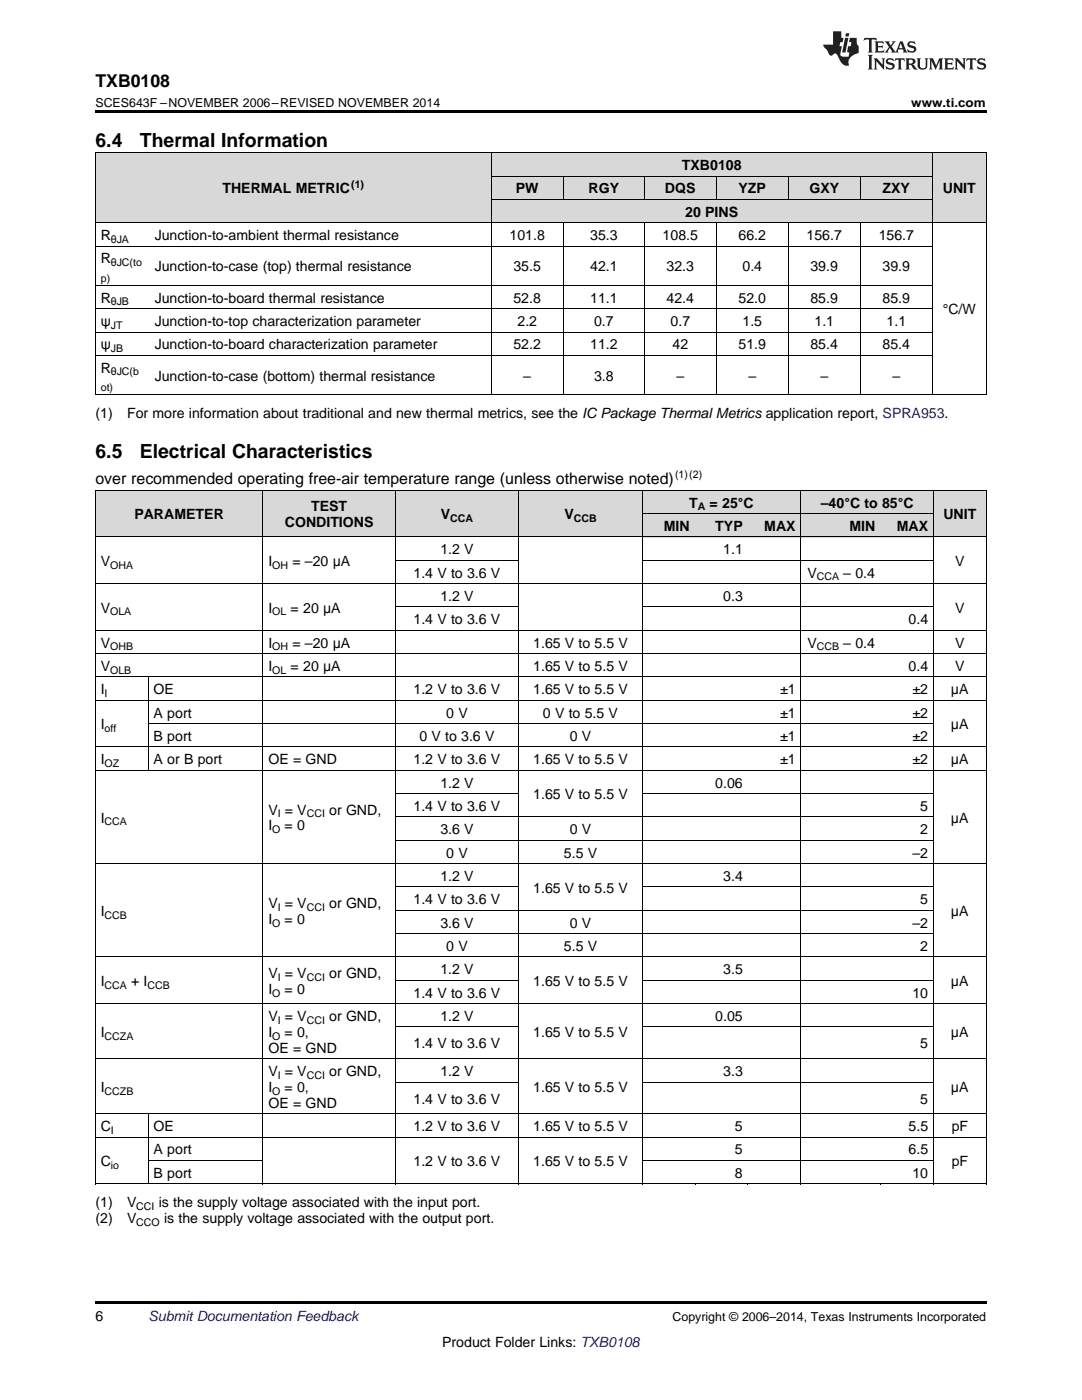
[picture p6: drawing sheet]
<svg xmlns="http://www.w3.org/2000/svg" width="216mm" height="279mm" viewBox="0 0 216 279" stroke-linecap="round" stroke-linejoin="round" font-family="sans-serif">
<defs><g id="words">
<g font-size="3.9">
<text x="19" y="29.3">6.4</text>
<text x="27.9" y="29.3">Thermal Information</text>
<text x="19" y="91.5">6.5</text>
<text x="27.9" y="91.5">Electrical Characteristics</text>
</g>
<text font-size="3.5" x="19" y="17.3">TXB0108</text>
<text font-size="3.2" x="19" y="96.6">over recommended operating free-air temperature range (unless otherwise noted)</text>
<g font-size="2.8">
<text x="136.1" y="33.9">TXB0108</text>
<text x="44.4" y="38.6">THERMAL METRIC</text>
<text x="102.9" y="38.6">PW</text>
<text x="117.4" y="38.6">RGY</text>
<text x="132.7" y="38.6">DQS</text>
<text x="147.4" y="38.6">YZP</text>
<text x="161.5" y="38.6">GXY</text>
<text x="176.1" y="38.6">ZXY</text>
<text x="188.1" y="38.6">UNIT</text>
<text x="20.1" y="47.9">R</text>
<text x="30.9" y="47.9">Junction-to-ambient thermal resistance</text>
<text x="101.7" y="47.9">101.8</text>
<text x="117.8" y="47.9">35.3</text>
<text x="132.2" y="47.9">108.5</text>
<text x="136.7" y="43.3">20 PINS</text>
<text x="147.4" y="47.9">66.2</text>
<text x="160.9" y="47.9">156.7</text>
<text x="175.3" y="47.9">156.7</text>
<text x="20.1" y="52.6">R</text>
<text x="30.9" y="54.2">Junction-to-case (top) thermal resistance</text>
<text x="102.4" y="54.2">35.5</text>
<text x="117.8" y="54.2">42.1</text>
<text x="133" y="54.2">32.3</text>
<text x="148.2" y="54.2">0.4</text>
<text x="161.7" y="54.2">39.9</text>
<text x="176.1" y="54.2">39.9</text>
<text x="20.1" y="60.4">R</text>
<text x="20.1" y="65.1">ψ</text>
<text x="30.9" y="60.4">Junction-to-board thermal resistance</text>
<text x="30.9" y="65.1">Junction-to-top characterization parameter</text>
<text x="102.4" y="60.4">52.8</text>
<text x="103.3" y="65.1">2.2</text>
<text x="117.8" y="60.4">11.1</text>
<text x="118.5" y="65.1">0.7</text>
<text x="133" y="60.4">42.4</text>
<text x="133.8" y="65.1">0.7</text>
<text x="147.4" y="60.4">52.0</text>
<text x="148.2" y="65.1">1.5</text>
<text x="161.7" y="60.4">85.9</text>
<text x="162.5" y="65.1">1.1</text>
<text x="176.1" y="60.4">85.9</text>
<text x="176.9" y="65.1">1.1</text>
<text x="188.1" y="62.7">°C/W</text>
<text x="20.1" y="69.7">ψ</text>
<text x="30.9" y="69.7">Junction-to-board characterization parameter</text>
<text x="102.4" y="69.7">52.2</text>
<text x="117.8" y="69.7">11.2</text>
<text x="134.2" y="69.7">42</text>
<text x="147.4" y="69.7">51.9</text>
<text x="161.7" y="69.7">85.4</text>
<text x="176.1" y="69.7">85.4</text>
<text x="20.1" y="74.4">R</text>
<text x="30.9" y="76">Junction-to-case (bottom) thermal resistance</text>
<text x="104.4" y="76">–</text>
<text x="118.5" y="76">3.8</text>
<text x="135" y="76">–</text>
<text x="149.3" y="76">–</text>
<text x="163.7" y="76">–</text>
<text x="178.1" y="76">–</text>
<text x="19" y="83.4">(1)</text>
<text x="25.4" y="83.4">For more information about traditional and new thermal metrics, see the IC Package Thermal Metrics application report, SPRA953.</text>
<text x="137.5" y="101.3">T</text>
<text x="141.6" y="101.3">= 25°C</text>
<text x="163.8" y="101.3">–40°C to</text>
<text x="176" y="101.3">85°C</text>
<text x="26.8" y="103.6">PARAMETER</text>
<text x="56.8" y="105.2">CONDITIONS</text>
<text x="62.1" y="102">TEST</text>
<text x="87.9" y="103.6">V</text>
<text x="112.6" y="103.6">V</text>
<text x="132.5" y="105.9">MIN</text>
<text x="142.7" y="105.9">TYP</text>
<text x="152.5" y="105.9">MAX</text>
<text x="169.5" y="105.9">MIN</text>
<text x="178.9" y="105.9">MAX</text>
<text x="188.2" y="103.6">UNIT</text>
<text x="20.1" y="112.9">V</text>
<text x="53.6" y="112.9">I</text>
<text x="58.3" y="112.9">= –20 μA</text>
<text x="87.9" y="110.6">1.2 V</text>
<text x="144.3" y="110.6">1.1</text>
<text x="190.6" y="112.9">V</text>
<text x="82.5" y="115.3">1.4 V to 3.6 V</text>
<text x="87.9" y="119.9">1.2 V</text>
<text x="144.3" y="119.9">0.3</text>
<text x="161.1" y="115.3">V</text>
<text x="168.3" y="115.3">– 0.4</text>
<text x="20.1" y="122.2">V</text>
<text x="53.6" y="122.2">I</text>
<text x="58" y="122.2">= 20 μA</text>
<text x="82.5" y="124.6">1.4 V to 3.6 V</text>
<text x="181.3" y="124.6">0.4</text>
<text x="190.6" y="122.2">V</text>
<text x="20.1" y="129.2">V</text>
<text x="53.6" y="129.2">I</text>
<text x="58.3" y="129.2">= –20 μA</text>
<text x="106.4" y="129.2">1.65 V to 5.5 V</text>
<text x="161.1" y="129.2">V</text>
<text x="168.3" y="129.2">– 0.4</text>
<text x="190.6" y="129.2">V</text>
<text x="20.1" y="133.9">V</text>
<text x="53.6" y="133.9">I</text>
<text x="58" y="133.9">= 20 μA</text>
<text x="106.4" y="133.9">1.65 V to 5.5 V</text>
<text x="181.3" y="133.9">0.4</text>
<text x="190.6" y="133.9">V</text>
<text x="20.1" y="138.5">I</text>
<text x="30.7" y="138.5">OE</text>
<text x="30.7" y="143.2">A port</text>
<text x="82.5" y="138.5">1.2 V to 3.6 V</text>
<text x="89" y="143.2">0 V</text>
<text x="106.4" y="138.5">1.65 V to 5.5 V</text>
<text x="108.3" y="143.2">0 V to 5.5 V</text>
<text x="155.7" y="138.5">±1</text>
<text x="155.7" y="143.2">±1</text>
<text x="182.1" y="138.5">±2</text>
<text x="182.1" y="143.2">±2</text>
<text x="189.8" y="138.5">μA</text>
<text x="20.1" y="145.5">I</text>
<text x="30.7" y="147.8">B port</text>
<text x="83.7" y="147.8">0 V to 3.6 V</text>
<text x="113.7" y="147.8">0 V</text>
<text x="155.7" y="147.8">±1</text>
<text x="182.1" y="147.8">±2</text>
<text x="189.8" y="145.5">μA</text>
<text x="20.1" y="152.5">I</text>
<text x="30.7" y="152.5">A or B port</text>
<text x="53.6" y="152.5">OE = GND</text>
<text x="82.5" y="152.5">1.2 V to 3.6 V</text>
<text x="106.4" y="152.5">1.65 V to 5.5 V</text>
<text x="155.7" y="152.5">±1</text>
<text x="182.1" y="152.5">±2</text>
<text x="189.8" y="152.5">μA</text>
<text x="82.5" y="161.8">1.4 V to 3.6 V</text>
<text x="87.9" y="157.2">1.2 V</text>
<text x="106.4" y="159.5">1.65 V to 5.5 V</text>
<text x="142.7" y="157.2">0.06</text>
<text x="183.6" y="161.8">5</text>
<text x="20.1" y="164.1">I</text>
<text x="53.6" y="162.6">V = V</text>
<text x="53.6" y="165.7">I</text>
<text x="56.8" y="165.7">= 0</text>
<text x="65.7" y="162.6">or GND,</text>
<text x="87.9" y="166.5">3.6 V</text>
<text x="113.7" y="166.5">0 V</text>
<text x="183.6" y="166.5">2</text>
<text x="189.8" y="164.1">μA</text>
<text x="89" y="171.1">0 V</text>
<text x="112.5" y="171.1">5.5 V</text>
<text x="182.1" y="171.1">–2</text>
<text x="87.9" y="175.8">1.2 V</text>
<text x="106.4" y="178.1">1.65 V to 5.5 V</text>
<text x="144.3" y="175.8">3.4</text>
<text x="20.1" y="182.8">I</text>
<text x="53.6" y="181.2">V = V</text>
<text x="53.6" y="184.4">I</text>
<text x="56.8" y="184.4">= 0</text>
<text x="65.7" y="181.2">or GND,</text>
<text x="82.5" y="180.4">1.4 V to 3.6 V</text>
<text x="87.9" y="185.1">3.6 V</text>
<text x="113.7" y="185.1">0 V</text>
<text x="182.1" y="185.1">–2</text>
<text x="183.6" y="180.4">5</text>
<text x="189.8" y="182.8">μA</text>
<text x="89" y="189.8">0 V</text>
<text x="112.5" y="189.8">5.5 V</text>
<text x="183.6" y="189.8">2</text>
<text x="20.1" y="196.7">I</text>
<text x="26.2" y="196.7">+ I</text>
<text x="53.6" y="195.2">V = V</text>
<text x="65.7" y="195.2">or GND,</text>
<text x="87.9" y="194.4">1.2 V</text>
<text x="106.4" y="196.7">1.65 V to 5.5 V</text>
<text x="144.3" y="194.4">3.5</text>
<text x="189.8" y="196.7">μA</text>
<text x="53.6" y="198.3">I</text>
<text x="53.6" y="203.7">V = V</text>
<text x="56.8" y="198.3">= 0</text>
<text x="65.7" y="203.7">or GND,</text>
<text x="82.5" y="199.1">1.4 V to 3.6 V</text>
<text x="87.9" y="203.7">1.2 V</text>
<text x="142.7" y="203.7">0.05</text>
<text x="182.1" y="199.1">10</text>
<text x="20.1" y="206.9">I</text>
<text x="53.6" y="206.9">I</text>
<text x="56.8" y="206.9">= 0,</text>
<text x="82.5" y="209.2">1.4 V to 3.6 V</text>
<text x="106.4" y="206.9">1.65 V to 5.5 V</text>
<text x="183.6" y="209.2">5</text>
<text x="189.8" y="206.9">μA</text>
<text x="53.6" y="210.1">OE = GND</text>
<text x="53.6" y="214.7">V = V</text>
<text x="65.7" y="214.7">or GND,</text>
<text x="87.9" y="214.7">1.2 V</text>
<text x="144.3" y="214.7">3.3</text>
<text x="20.1" y="217.9">I</text>
<text x="53.6" y="217.9">I</text>
<text x="53.6" y="221.1">OE = GND</text>
<text x="56.8" y="217.9">= 0,</text>
<text x="82.5" y="220.2">1.4 V to 3.6 V</text>
<text x="106.4" y="217.9">1.65 V to 5.5 V</text>
<text x="183.6" y="220.2">5</text>
<text x="189.8" y="217.9">μA</text>
<text x="20.1" y="225.7">C</text>
<text x="30.7" y="225.7">OE</text>
<text x="82.5" y="225.7">1.2 V to 3.6 V</text>
<text x="106.4" y="225.7">1.65 V to 5.5 V</text>
<text x="146.6" y="225.7">5</text>
<text x="181.3" y="225.7">5.5</text>
<text x="189.9" y="225.7">pF</text>
<text x="20.1" y="232.7">C</text>
<text x="30.7" y="230.4">A port</text>
<text x="82.5" y="232.7">1.2 V to 3.6 V</text>
<text x="106.4" y="232.7">1.65 V to 5.5 V</text>
<text x="146.6" y="230.4">5</text>
<text x="181.3" y="230.4">6.5</text>
<text x="189.9" y="232.7">pF</text>
<text x="30.7" y="235.1">B port</text>
<text x="146.6" y="235.1">8</text>
<text x="182.1" y="235.1">10</text>
<text x="19" y="240.9">(1)</text>
<text x="19" y="244.1">(2)</text>
<text x="25.4" y="240.9">V</text>
<text x="25.4" y="244.1">V</text>
<text x="31.7" y="240.9">is the supply voltage associated with the input port.</text>
<text x="32.7" y="244.1">is the supply voltage associated with the output port.</text>
<text x="19" y="263.6">6</text>
<text x="88.2" y="268.9">Product Folder Links: TXB0108</text>
</g>
<text font-size="2.8" fill="#0000c8" x="29.6" y="263.6">Submit Documentation Feedback</text>
<g font-size="2.5">
<text x="19" y="21.4">SCES643F –NOVEMBER 2006–REVISED NOVEMBER 2014</text>
<text x="181.8" y="21.4">www.ti.com</text>
<text x="134.2" y="263.6">Copyright © 2006–2014, Texas Instruments Incorporated</text>
</g>
<g font-size="2.1">
<text x="70.1" y="37.5">(1)</text>
<text x="22.1" y="48.5">θJA</text>
<text x="22.1" y="53.1">θJC(to</text>
<text x="20.1" y="56.3">p)</text>
<text x="22.1" y="61">θJB</text>
<text x="22.1" y="65.6">JT</text>
<text x="22.1" y="70.3">JB</text>
<text x="22.1" y="74.9">θJC(b</text>
<text x="20.1" y="78.1">ot)</text>
<text x="134.7" y="95.4">(1)(2)</text>
<text x="139.2" y="101.8">A</text>
<text x="89.8" y="104.2">CCA</text>
<text x="114.5" y="104.2">CCB</text>
<text x="22" y="113.5">OHA</text>
<text x="54.3" y="113.5">OH</text>
<text x="163" y="115.8">CCA</text>
<text x="22" y="122.8">OLA</text>
<text x="54.3" y="122.8">OL</text>
<text x="22" y="129.8">OHB</text>
<text x="54.3" y="129.8">OH</text>
<text x="163" y="129.8">CCB</text>
<text x="22" y="134.4">OLB</text>
<text x="54.3" y="134.4">OL</text>
<text x="20.9" y="139.1">I</text>
<text x="20.9" y="146.1">off</text>
<text x="20.9" y="153.1">OZ</text>
<text x="20.9" y="164.7">CCA</text>
<text x="54.3" y="166.3">O</text>
<text x="55.4" y="163.1">I</text>
<text x="61.2" y="163.1">CCI</text>
<text x="20.9" y="183.3">CCB</text>
<text x="54.3" y="184.9">O</text>
<text x="55.4" y="181.8">I</text>
<text x="61.2" y="181.8">CCI</text>
<text x="20.9" y="197.3">CCA</text>
<text x="29.4" y="197.3">CCB</text>
<text x="55.4" y="195.7">I</text>
<text x="61.2" y="195.7">CCI</text>
<text x="54.3" y="198.9">O</text>
<text x="20.9" y="207.5">CCZA</text>
<text x="54.3" y="207.5">O</text>
<text x="55.4" y="204.3">I</text>
<text x="61.2" y="204.3">CCI</text>
<text x="55.4" y="215.3">I</text>
<text x="61.2" y="215.3">CCI</text>
<text x="20.9" y="218.5">CCZB</text>
<text x="54.3" y="218.5">O</text>
<text x="22.1" y="226.3">I</text>
<text x="22.1" y="233.3">io</text>
<text x="27.2" y="241.5">CCI</text>
<text x="27.2" y="244.7">CCO</text>
</g>
</g></defs>
<g fill="#d8d8d8">
<path d="M19 97.9h10.6v9.3h-10.6z"/>
<path d="M29.6 97.9h22.9v9.3h-22.9z"/>
<path d="M52.5 97.9h26.4v9.3h-26.4z"/>
<path d="M78.9 97.9h24.6v9.3h-24.6z"/>
<path d="M103.5 97.9h24.7v9.3h-24.7z"/>
<path d="M128.2 102.6h10.5v4.6h-10.5z"/>
<path d="M138.7 102.6h10.6v4.6h-10.6z"/>
<path d="M149.3 102.6h10.6v4.6h-10.6z"/>
<path d="M159.9 102.6h15.8v4.6h-15.8z"/>
<path d="M175.7 102.6h10.6v4.6h-10.6z"/>
<path d="M186.3 97.9h10.5v9.3h-10.5z"/>
<path d="M128.2 97.9h10.5v4.7h-10.5z"/>
<path d="M138.7 97.9h10.6v4.7h-10.6z"/>
<path d="M149.3 97.9h10.6v4.7h-10.6z"/>
<path d="M159.9 97.9h15.8v4.7h-15.8z"/>
<path d="M175.7 97.9h10.6v4.7h-10.6z"/>
<path d="M19 30.6h10.8v13.9h-10.8z"/>
<path d="M29.8 30.6h68.2v13.9h-68.2z"/>
<path d="M98 39.9h14.4v4.6h-14.4z"/>
<path d="M112.4 39.9h16.2v4.6h-16.2z"/>
<path d="M128.6 39.9h14.3v4.6h-14.3z"/>
<path d="M142.9 39.9h14.4v4.6h-14.4z"/>
<path d="M157.3 39.9h14.4v4.6h-14.4z"/>
<path d="M171.7 39.9h14.4v4.6h-14.4z"/>
<path d="M186.1 30.6h10.7v13.9h-10.7z"/>
<path d="M98 35.2h14.4v4.7h-14.4z"/>
<path d="M112.4 35.2h16.2v4.7h-16.2z"/>
<path d="M128.6 35.2h14.3v4.7h-14.3z"/>
<path d="M142.9 35.2h14.4v4.7h-14.4z"/>
<path d="M157.3 35.2h14.4v4.7h-14.4z"/>
<path d="M171.7 35.2h14.4v4.7h-14.4z"/>
<path d="M98 30.6h14.4v4.6h-14.4z"/>
<path d="M112.4 30.6h16.2v4.6h-16.2z"/>
<path d="M128.6 30.6h14.3v4.6h-14.3z"/>
<path d="M142.9 30.6h14.4v4.6h-14.4z"/>
<path d="M157.3 30.6h14.4v4.6h-14.4z"/>
<path d="M171.7 30.6h14.4v4.6h-14.4z"/>
</g>
<g fill="#000">
<path d="M19 22h177.8v.5h-177.8zM19 78.8h.2zM97.9 78.8h.1zM112.3 78.8h.1zM128.5 78.8h.1zM142.8 78.8h.1zM157.2 78.8h.1zM171.6 78.8h.1zM185.9 78.8h.2zM196.7 78.8h.1zM19 236.3h.2zM52.4 236.3h.1z"/>
<path d="M78.8 236.3h.1zM103.4 236.3h.1zM128.1 236.3h.1zM138.6 236.3h.1zM149.2 236.3h.1zM159.8 236.3h.1zM175.6 236.3h.1zM186.2 236.3h.1zM196.7 236.3h.1zM19 259.7h177.8v.5h-177.8z"/>
</g>
<g fill="none" stroke="#000" stroke-width=".2">
<path d="M19 30.5h177.8M19.1 30.5v48.3M98 30.5v48.3M98 39.8h88.1M98 35.2h88M112.4 35.2v4.7M128.5 35.2v4.7M142.9 35.2v4.7M157.3 35.2v4.7M171.6 35.2v4.7M186 30.5v48.3M196.8 30.5v48.3"/>
<path d="M19 57h167.1M19 49.1h167.1M19 44.5h177.8M112.4 44.5v34.3M128.5 44.5v34.3M142.9 44.5v34.3M157.3 44.5v34.3M171.6 44.5v34.3M19 78.8h177.8M19 70.9h167.1M19 66.3h167.1M19 61.6h167.1"/>
<path d="M19 97.8h177.8M19.1 97.9v138.4M52.4 97.9v138.4M78.8 97.9v138.4M103.5 97.9v138.4M128.1 97.9v138.4M159.8 97.9v138.4M186.2 97.9v138.4M196.8 97.9v138.4M19 116.5h177.8M19 107.2h177.8M78.9 111.8h24.6"/>
<path d="M128.2 111.8h58.1M128.2 102.5h58.1M19 139.8h177.8M19 135.1h177.8M19 130.4h177.8M19 125.8h177.8M29.5 135.1v18.7M78.9 121.1h24.6M128.2 121.1h58.1M19 153.7h177.8M19 149.1h177.8M29.6 144.4h156.7"/>
<path d="M78.9 158.4h24.6M128.2 158.4h58.1M19 172.3h177.8M78.9 177h24.6M78.9 167.7h107.4M78.9 163h107.4M128.2 177h58.1M19 191h177.8M78.9 195.6h24.6M78.9 186.3h107.4M78.9 181.7h107.4M128.2 195.6h58.1"/>
<path d="M19 211.3h177.8M19 200.3h177.8M78.9 216h24.6M78.9 204.9h24.6M128.2 216h58.1M128.2 204.9h58.1M19 236.3h177.8M19 227h177.8M19 222.3h177.8M29.5 222.3v14M29.6 231.6h22.9M128.2 231.6h58.1"/>
</g>
<g fill="#231f20">
<path d="M172.5 7.6l-.1 .5 .4-.2h.6v.1v2.1l-.2 .4h.9l-.2-.4v-2.1l.1-.1h.5l.5 .2-.2-.5zM174.5 8.3l.2 .3v1.5l-.2 .4h1.8l.2-.6a1.04 1.04 0 0 1-1.3 .2v-.7h.6l.3 .2v-.6l-.3 .2h-.6v-.6l.8-.1 .4 .3-.2-.5zM176.5 8.3l.9 1.1-.9 1.1h.8l-.2-.2 .4-.7 .5 .7-.2 .2h1.5l-.2-.2 .2-.4h.9l.1 .4-.2 .2h1l-.3-.3-.7-1.9h-.5l-.9 2-.8-1 .9-1h-.8l.1 .3-.4 .5-.3-.6 .1-.2zM179.7 8.6l.4 1h-.7zM181.3 8.4a.63 .63 0 0 0-.2 .7 .63 .63 0 0 0 .6 .4l.6 .2 .1 .2a.75 .75 0 0 1-.7 .4 .75 .75 0 0 1-.6-.5l.1 .7 .1-.1a1.11 1.11 0 0 0 1.5-.6 1.13 1.13 0 0 0-1.2-.8l-.1-.4a1.04 1.04 0 0 1 1.2 .2l-.2-.5-.2 .1-.4-.2zM173.2 10.9l.2 .4v2.2l-.2 .4h1l-.3-.4v-2.2l.3-.4zM174.3 11.6l.3 .4v1.5l-.3 .4h.8l-.2-.4v-1.3l1.5 1.7v-1.9l.2-.4h-.7l.2 .4v.9l-1.1-1.3zM177 11.8a.62 .62 0 0 0-.2 .7 .62 .62 0 0 0 .6 .4l.6 .1 .1 .3a.76 .76 0 0 1-.7 .3 .76 .76 0 0 1-.7-.4l.2 .7 .1-.1a1.11 1.11 0 0 0 1.5-.6 1.13 1.13 0 0 0-1.2-.8l-.1-.4a1.04 1.04 0 0 1 1.2 .2l-.2-.6-.2 .1-.5-.1zM178.7 11.6l-.2 .6a.61 .61 0 0 1 .8-.3v1.6l-.2 .4h.9l-.2-.4v-1.6a.63 .63 0 0 1 .7 .3l-.1-.6zM180.6 11.6l.3 .4v1.5l-.3 .4h1l-.2-.2-.1-.8 .6 .2a.76 .76 0 0 0 1.2 .7l-1-1a.58 .58 0 0 0 .6-.5 .58 .58 0 0 0-.5-.6zM181.4 11.9h.1a.45 .45 0 0 1 .5 .1 .45 .45 0 0 1 .1 .5l-.8 .2zM182.9 11.6l.2 .2a2.17 2.17 0 0 0 .3 1.9 .99 .99 0 0 0 1.6-.6v-1.1l.2-.4h-.7l.2 .2a1.92 1.92 0 0 1-.2 1.8 .6 .6 0 0 1-.9-.5v-1.1l.2-.4zM185.4 11.6l.2 .4v1.5l-.2 .4h.7l-.2-.4v-1.4l.8 1.8 .8-1.8v1.4l-.2 .4h.9l-.2-.4v-1.5l.2-.4h-.8l-.6 1.5-.6-1.5zM188.4 11.6l.2 .4v1.5l-.2 .4h1.8l.1-.6a1.04 1.04 0 0 1-1.2 .1v-.6h.5l.4 .2v-.6l-.4 .2h-.5v-.7h.8l.3 .3-.1-.6zM190.5 11.6l.2 .4v1.5l-.2 .4h.7l-.2-.4v-1.3l1.5 1.7v-1.9l.2-.4h-.7l.2 .4v.9l-1.1-1.3zM192.9 11.6l-.1 .6a.61 .61 0 0 1 .7-.3l.1 1.6-.3 .4h1l-.3-.4 .1-1.6a.63 .63 0 0 1 .7 .3l-.1-.6zM195.2 11.8a.62 .62 0 0 0-.2 .7 .62 .62 0 0 0 .6 .4l.6 .1 .1 .3a.76 .76 0 0 1-.7 .3 .76 .76 0 0 1-.6-.4l.1 .7 .1-.1a1.11 1.11 0 0 0 1.6-.6 1.13 1.13 0 0 0-1.3-.8l-.1-.4a1.04 1.04 0 0 1 1.2 .2l-.1-.6-.2 .1-.5-.1z"/>
<path d="M166.2 6.3v2.6h-1.9v.4l.8 .9a.91 .91 0 0 0 1 .8 .56 .56 0 0 1 .5-.3 .56 .56 0 0 1 .5 .3l.4 .8a1.53 1.53 0 0 0 1.9 1.2 1.54 1.54 0 0 1 1-2.1l.9-.3v-1.4a1.52 1.52 0 0 1-.4-1.6h-1.3l-.2 .8h.5l-.2 .8h-.5l-.1 1v.2l.4 .1-.2 .8a1.93 1.93 0 0 1-1.6-.3l.3-1.8h-.5l.2-.8h.4l.2-.8h-.4v-1.3zM168.6 7.6l-.6 2.9h.7l.6-2.9zM168.8 6.6l-.1 .7h.6l.2-.7z"/>
</g>
<use href="#words"/>
</svg>
